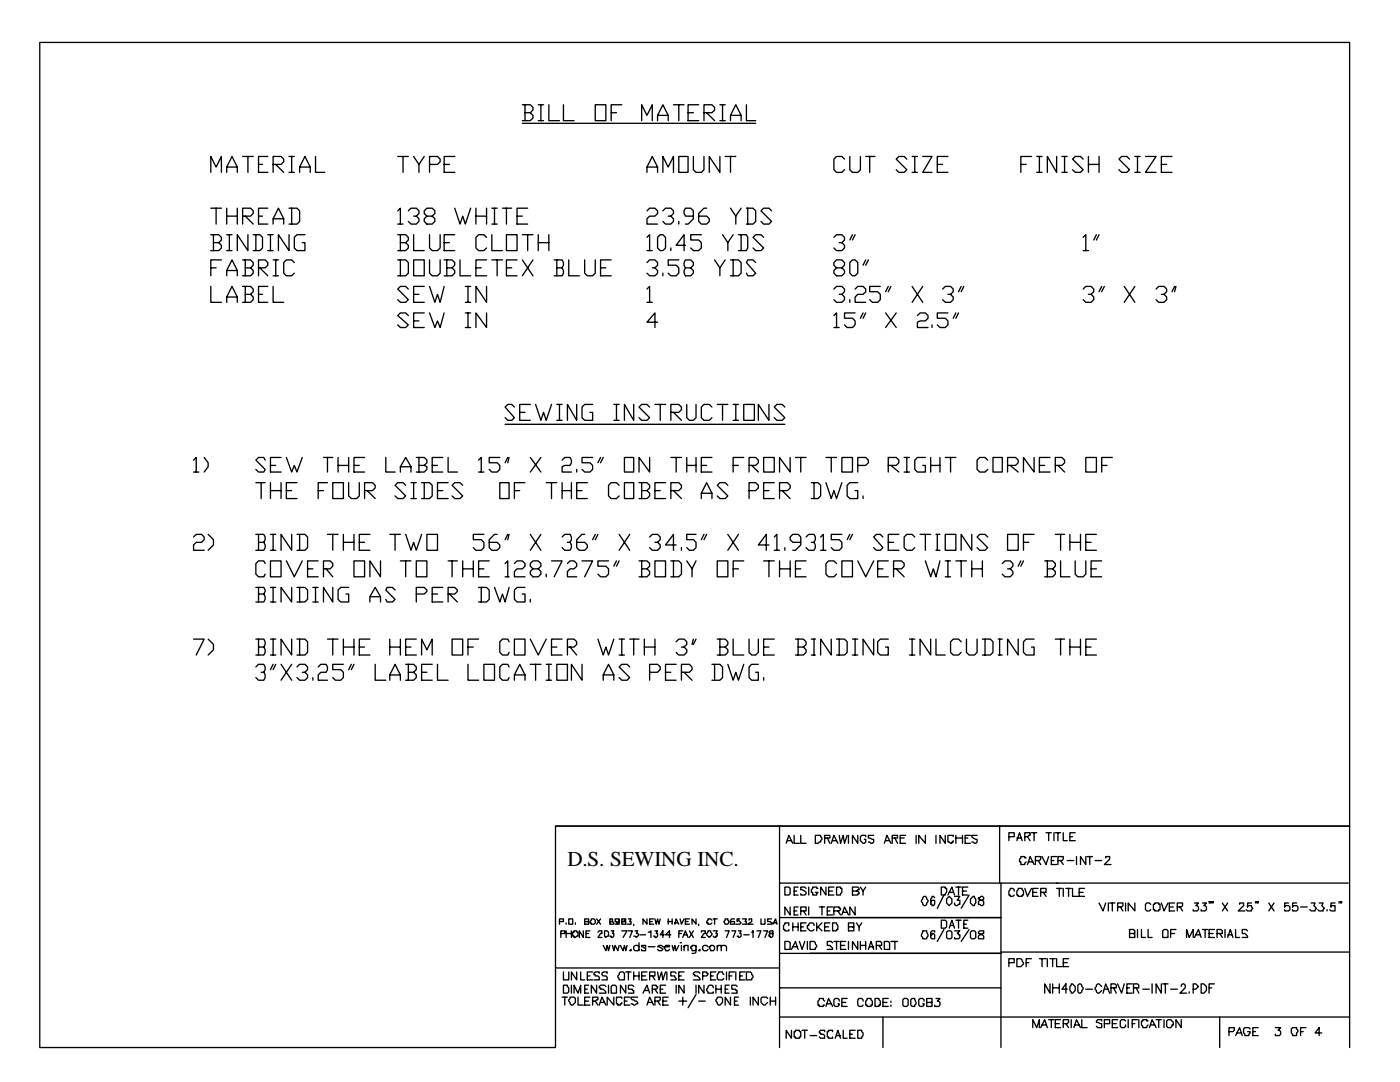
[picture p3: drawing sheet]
<svg xmlns="http://www.w3.org/2000/svg" width="279mm" height="216mm" viewBox="0 0 279 216" stroke-linecap="round" stroke-linejoin="round" font-family="sans-serif">
<defs><g id="words">
<text font-size="4.2" x="113.2" y="172.8">D.S. SEWING INC.</text>
</g></defs>
<g fill="none" stroke="#000" stroke-width=".26">
<path d="M7.9 8.5h261.4v156.3h-158.4v44.2h-103zM42.1 34.4v-3.2l1 2.1 1.1-2.1v3.2M45.2 34.4v-1.1l1.1-2.1 1.1 2.1v1.1M45.2 33.3h2.2M48.4 31.2h2.1M49.5 31.2v3.2M51.6 32.8h.8M53.4 31.2h-1.8v3.2h1.8M54.5 32.8h1.6l.5-.5v-.5l-.5-.6h-1.6v3.2M55 32.8l1.6 1.6M57.7 31.2h1M57.7 34.4h1"/>
<path d="M58.2 31.2v3.2M59.8 34.4v-1.1l1.1-2.1 1 2.1v1.1M59.8 33.3h2.1M63 31.2v3.2h1.8M79.4 31.2h2.1M80.4 31.2v3.2M82.5 31.2l1.1 1.6v1.6M84.7 31.2l-1.1 1.6M85.7 32.8h1.6l.5-.5v-.5l-.5-.6h-1.6v3.2M88.6 32.8h1.1M90.8 31.2h-2.2v3.2h2.2M104.2 20.9h1.6l.6 .5v.6l-.6 .5"/>
<path d="M104.2 24.6h46.6M104.8 22.5h1l.6 .5v.5l-.6 .6h-1.6M104.8 20.9v3.2M107.4 20.9h1.1M107.4 24.1h1.1M107.9 20.9v3.2M109.5 20.9v3.2h2.2M112.4 20.9v3.2h2.2M118.8 20.9h2.1v3.2h-2.1zM122 22.5h1M124.1 20.9h-2.1v3.2M128.1 24.1v-3.2l1 2.1 1.1-2.1v3.2"/>
<path d="M129.1 34.4v-1.1l1.1-2.1 1 2.1v1.1M129.1 33.3h2.1M131.2 24.1v-1.1l1.1-2.1 1 2.1v1.1M131.2 23h2.1M132.3 34.4v-3.2l1 2.1 1.1-2.1v3.2M134.4 20.9h2.1M135.5 31.2h1.8v3.2h-1.8zM135.5 20.9v3.2M137.3 22.5h1.1M138.4 31.2v2.7l.5 .5h1.1l.5-.5v-2.7M139.4 20.9h-2.1v3.2h2.1M140.5 22.5h1.6l.5-.5v-.6l-.5-.5h-1.6v3.2"/>
<path d="M141 22.5l1.6 1.6M143.7 31.2v3.2l-2.1-3.2v3.2M143.7 20.9h1M143.7 24.1h1M144.2 20.9v3.2M144.7 31.2h2.1M145.8 24.1v-1.1l1-2.1 1.1 2.1v1.1M145.8 23h2.1M145.8 31.2v3.2M149 20.9v3.2h1.8M168.5 31.8l-.5-.6h-1l-.6 .6v2.1l.6 .5h1l.5-.5M169.6 31.2v2.7l.5 .5h1.1l.5-.5v-2.7"/>
<path d="M172.8 31.2h1.8M173.6 31.2v3.2M181 31.8l-.6-.6h-1l-.5 .6 2.1 2.1-.6 .5h-1l-.5-.5M182 31.2h1.1M182 34.4h1.1M182.6 31.2v3.2M184.1 31.2h1.9l-1.9 3.2h1.9M187.1 32.8h1M189.2 31.2h-2.1v3.2h2.1M203.7 32.8h1.1M205.8 31.2h-2.1v3.2M206.9 31.2h1.1"/>
<path d="M206.9 34.4h1.1M207.4 31.2v3.2M210.9 31.2v3.2l-1.9-3.2v3.2M211.9 31.2h1.1M211.9 34.4h1.1M212.5 31.2v3.2M216.2 31.8l-.6-.6h-1l-.6 .6 2.2 2.1-.6 .5h-1l-.6-.5M217.2 32.8h2.1M217.2 31.2v3.2M219.3 31.2v3.2M225.4 31.8l-.5-.6h-1.1l-.5 .6 2.1 2.1-.5 .5h-1.1l-.5-.5M226.5 31.2h1"/>
<path d="M226.5 34.4h1M227 31.2v3.2M228.6 31.2h2.1l-2.1 3.2h2.1M231.8 32.8h1M233.9 31.2h-2.1v3.2h2.1M42.1 46.8h1.6l.5 .6v.5l-.5 .5M42.1 57.2v3.1h2.1M42.1 41.5h2.1M42.1 53.4h1M42.6 48.4h1.1l.5 .5v.6l-.5 .5h-1.6M42.6 46.8v3.2M43.1 41.5v3.2"/>
<path d="M44.2 51.9h-2.1v3.1M45.2 55v-1l1.1-2.1 1.1 2.1v1M45.2 41.5v3.2M45.2 43.1h2.2M45.2 46.8h1.1M45.2 50h1.1M45.2 54h2.2M45.2 59.3h2.2M45.8 46.8v3.2M47.4 41.5v3.2M48.4 43.1h1.6l.5-.5v-.5l-.5-.6h-1.6v3.2M48.4 51.9h1.6l.5 .5v.5l-.5 .5"/>
<path d="M48.4 57.2h1.6l.5 .5v.5l-.5 .5M48.9 53.4h1.1l.5 .6v.5l-.5 .5h-1.6M48.9 58.7h1.1l.5 .6v.5l-.5 .5h-1.6M48.9 43.1l1.6 1.6M48.9 51.9v3.1M48.9 57.2v3.1M49.5 46.8v3.2l-2.1-3.2v3.2M50.5 46.8h1.4l.5 .6v2.1l-.5 .5h-1.4M51.1 46.8v3.2M51.6 53.4h1.3l.5-.5v-.5l-.5-.5h-1.3v3.1M51.6 43.1h.8M51.6 58.7h.8"/>
<path d="M51.9 53.4l1.5 1.6M53.4 41.5h-1.8v3.2h1.8M53.4 57.2h-1.8v3.1h1.8M53.4 46.8h1.1M53.4 50h1.1M54 46.8v3.2M54.5 44.7v-1l1.1-2.2 1 2.2v1M54.5 57.2v3.1h2.1M54.5 43.7h2.1M54.5 51.9h1.1M54.5 55h1.1M55 51.9v3.1"/>
<path d="M57.7 41.5h1.6l.5 .6v2.1l-.5 .5h-1.6M57.7 46.8v3.2l-2.1-3.2v3.2M58.2 41.5v3.2M58.7 52.4l-.5-.5h-1l-.6 .5v2.1l.6 .5h1l.5-.5M60.9 46.8h-1.6l-.6 .6v2.1l.6 .5h1.6v-1.6h-.6M79.4 42.1l.5-.6v3.2M79.4 46.8h1.6l.5 .6v.5l-.5 .5M79.4 51.9h1.6l.5 .5v2.1l-.5 .5h-1.6M79.4 44.7h1M79.9 48.4h1.1l.5 .5v.6l-.5 .5h-1.6M79.9 46.8v3.2M79.9 51.9v3.1"/>
<path d="M81.5 42.1l.5-.6h1.1l.5 .6v.5l-.5 .5h-.6M81.5 57.7l-.5-.5h-1.1l-.5 .5 2.1 2.1-.5 .5h-1.1l-.5-.5M82.5 51.9h2.2v3.1h-2.2zM82.5 46.8v3.2h2.2M82.5 58.7h1.1M83.1 43.1l.5 .6v.5l-.5 .5h-1.1l-.5-.5M84.7 57.2h-2.2v3.1h2.2M85.2 43.1l-.5-.5v-.5l.5-.6h1.1l.5 .6v.5l-.5 .5h-1.1l-.5 .6v.5l.5 .5h1.1l.5-.5v-.5l-.5-.6M85.7 46.8v2.7l.6 .5h1l.5-.5v-2.7M85.7 51.9v2.6l.6 .5h1l.5-.5v-2.6M85.7 57.2l1.1 3.1 .5-1.6 .5 1.6 .8-3.1M88.6 51.9h1.6l.6 .5v.5l-.6 .5"/>
<path d="M88.6 48.4h1.1M89.2 53.4h1l.6 .6v.5l-.6 .5h-1.6M89.2 51.9v3.1M90.8 41.5l1 3.2 .5-1.6 .6 1.6 1-3.2M90.8 46.8h-2.2v3.2h2.2M91.8 51.9v3.1h2.1M92.9 57.2h1M93.4 57.2v3.1M95 43.1h2.1M95 41.5v3.2M95 53.4h1M97.1 47.4l-.5-.6h-1.1l-.5 .6v2.1l.5 .5h1.1l.5-.5"/>
<path d="M97.1 51.9h-2.1v3.1h2.1M97.1 57.2v3.1l-2.1-3.1v3.1M97.1 41.5v3.2M98.2 46.8v3.2h2.1M98.2 41.5h1M98.2 44.7h1M98.2 51.9h2.1M98.7 41.5v3.2M99.2 51.9v3.1M100.3 41.5h1.8M101.1 46.8h2.1v3.2h-2.1zM101.1 41.5v3.2"/>
<path d="M101.1 53.4h1M103.2 51.9h-2.1v3.1h2.1M103.2 43.1h1M104.2 46.8h2.2M104.2 51.9l2.2 3.1M105.3 41.5h-2.1v3.2h2.1M105.3 46.8v3.2M106.4 51.9l-2.2 3.1M107.4 48.4h2.1M107.4 46.8v3.2M109.5 46.8v3.2M110.6 51.9h1.6l.2 .5v.5l-.2 .5"/>
<path d="M111.1 53.4h1.1l.2 .6v.5l-.2 .5h-1.6M111.1 51.9v3.1M113.5 51.9v3.1h2.1M116.7 51.9v2.6l.5 .5h1.1l.5-.5v-2.6M119.9 53.4h1M122 51.9h-2.1v3.1h2.1M129.1 42.1l.5-.6h1.1l.5 .6v.5l-.5 .5h-1.1l-.5 .6v1h2.1M129.1 47.4l.5-.6v3.2M129.1 52.4l.5-.5h1.1l.5 .5v.5l-.5 .5h-.5M129.1 57.7l.5-.5v3.1M129.1 50h1.1M130.7 53.4l.5 .6v.5l-.5 .5h-1.1l-.5-.5"/>
<path d="M131.2 47.4l.6-.6h.5l.5 .6v2.1l-.5 .5h-.5l-.6-.5zM132.3 42.1l.5-.6h1.1l.5 .6v.5l-.5 .5h-.6M132.3 54.5v.5M133.9 43.1l.5 .6v.5l-.5 .5h-1.1l-.5-.5M133.9 49.5v.5M135.5 51.9h-2.2v1h1.6l.6 .5v1.1l-.6 .5h-1l-.6-.5M135.5 44.2v.5M136.8 48.9h-1.9l1.6-2.1v3.2M136.8 53.4l-.3-.5v-.5l.3-.5h1l.6 .5v.5l-.6 .5h-1l-.3 .6v.5l.3 .5h1l.6-.5v-.5l-.6-.6M138.4 43.1h-1.6l-.3-.5v-.5l.3-.6h1l.6 .6v1.6l-1.1 1h-.5M140 46.8h-2.2v1.1h1.6l.6 .5v1.1l-.6 .5h-1l-.6-.5M141 41.5h-.5l-1.1 1.1v1.6l.6 .5h1l.6-.5v-.5l-.6-.6h-1.6"/>
<path d="M142.6 51.9l1.1 1.5v1.6M144.2 46.8l1.1 1.6v1.6M144.7 51.9l-1 1.5M145.8 41.5l1 1.6v1.6M145.8 51.9h1.6l.5 .5v2.1l-.5 .5h-1.6M146.3 46.8l-1 1.6M146.3 51.9v3.1M147.4 46.8h1.6l.2 .6v2.1l-.2 .5h-1.6M147.9 41.5l-1.1 1.6M147.9 46.8v3.2M149 41.5h1.3l.5 .6v2.1l-.5 .5h-1.3M149.2 41.5v3.2"/>
<path d="M150.8 52.4l-.5-.5h-1.1l-.2 .5 1.8 2.1-.5 .5h-1.1l-.2-.5M152.4 47.4l-.5-.6h-1.1l-.5 .6 2.1 2.1-.5 .5h-1.1l-.5-.5M154 42.1l-.5-.6h-1.1l-.5 .6 2.1 2.1-.5 .5h-1.1l-.5-.5M166.4 47.4l.6-.6h1l.5 .6v.5l-.5 .5h-.5M166.4 57.7l.6-.5h1l.5 .5v.5l-.5 .5h-.5M167 53.4l-.6-.5v-.5l.6-.5h1l.5 .5v.5l-.5 .5h-1l-.6 .6v.5l.6 .5h1l.5-.5v-.5l-.5-.6M168 48.4l.5 .5v.6l-.5 .5h-1l-.6-.5M168 58.7l.5 .6v.5l-.5 .5h-1l-.6-.5M169.6 59.8v.5M170.1 51.9h.6l.5 .5v2.1l-.5 .5h-.6l-.5-.5v-2.1zM170.1 46.8l-.5 1.1M170.7 57.7l.5-.5h1l.6 .5v.5l-.6 .5h-1l-.5 .6v1h2.1"/>
<path d="M170.7 46.8l-.6 1.1M172.8 51.9l-.6 1M173.3 51.9l-.5 1M175.7 57.2h-2.1v1h1.6l.5 .5v1.1l-.5 .5h-1.1l-.5-.5M177.3 57.2l-.6 1M177.8 57.2l-.5 1M182 57.2l2.1 3.1M184.1 57.2l-2.1 3.1M188.1 57.7l.5-.5h1.1l.5 .5v.5l-.5 .5h-.5M189.7 58.7l.5 .6v.5l-.5 .5h-1.1l-.5-.5M191.8 57.2l-.5 1M192.4 57.2l-.6 1"/>
<path d="M216.2 47.4l.5-.6v3.2M216.2 57.7l.5-.5h1.1l.5 .5v.5l-.5 .5h-.6M216.2 50h1M217.8 58.7l.5 .6v.5l-.5 .5h-1.1l-.5-.5M218.8 46.8l-.5 1.1M219.3 46.8l-.5 1.1M219.9 57.2l-.6 1M220.4 57.2l-.5 1M224.4 57.2l2.1 3.1M226.5 57.2l-2.1 3.1M230.7 57.7l.5-.5h1.1l.5 .5v.5l-.5 .5h-.5M232.3 58.7l.5 .6v.5l-.5 .5h-1.1l-.5-.5"/>
<path d="M234.4 57.2l-.5 1M234.7 57.2l-.3 1M45.2 60.3v-1l1.1-2.1 1.1 2.1v1M81.5 63l-.5-.6h-1.1l-.5 .6 2.1 1.8-.5 .6h-1.1l-.5-.6M82.5 64h1.1M84.7 62.4h-2.2v3h2.2M85.7 62.4l1.1 3 .5-1.4 .5 1.4 .8-3M92.9 60.3h1M92.9 65.4h1M92.9 62.4h1M93.4 62.4v3M97.1 62.4v3l-2.1-3v3"/>
<path d="M129.1 60.3h1.1M131.2 64.3h-2.1l1.6-1.9v3M166.4 63l.6-.6v3M166.4 65.4h1.1M170.7 62.4h-2.2v1.1h1.6l.6 .5v.8l-.6 .6h-1l-.6-.6M172.2 62.4l-.5 1.1M172.8 62.4l-.6 1.1M176.7 62.4l2.2 3M178.9 62.4l-2.2 3M183.1 63l.5-.6h1.1l.5 .6v.5l-.5 .5h-1.1l-.5 .3v1.1h2.1M186 64.8v.6M189.2 62.4h-2.1v1.1h1.5l.6 .5v.8l-.6 .6h-1l-.5-.6"/>
<path d="M190.8 62.4l-.6 1.1M191.3 62.4l-.5 1.1M38.6 91.8l.6-.5v2.9M38.6 94.2h1.1M40.7 91.3l.8 1v.8l-.8 1.1M51.1 96.3h1.8M52.1 96.3v3.2M52.9 91.8l-.2-.5h-1.1l-.5 .5 1.8 1.9-.2 .5h-1.1l-.5-.5M54 96.3v3.2M54 92.9h1M54 97.9h2.1M56.1 91.3h-2.1v2.9h2.1"/>
<path d="M56.1 96.3v3.2M57.2 91.3l1 2.9 .5-1.3 .6 1.3 1-2.9M57.2 97.9h1M59.3 96.3h-2.1v3.2h2.1M63.5 97.9h1.1M64.6 91.3h1.8M65.4 96.3h-1.9v3.2M65.4 91.3v2.9M66.4 96.3h2.1v3.2h-2.1zM67.5 92.9h2.1M67.5 91.3v2.9M69.6 96.3v2.7l.5 .5h1.1l.5-.5v-2.7"/>
<path d="M69.6 91.3v2.9M70.6 92.9h1.1M72.8 91.3h-2.2v2.9h2.2M72.8 97.9h1.5l.6-.5v-.6l-.6-.5h-1.5v3.2M73.3 97.9l1.6 1.6M77 91.3v2.9h1.8M79.9 94.2v-1.1l1.1-1.8 1 1.8v1.1M79.9 93.1h2.1M81 96.8l-.6-.5h-1l-.6 .5 2.2 2.2-.6 .5h-1l-.6-.5M82 96.3h1.1M82 99.5h1.1M82.5 96.3v3.2"/>
<path d="M83.1 91.3h1.6l.5 .5v.5l-.5 .6M83.6 92.9h1.1l.5 .2v.6l-.5 .5h-1.6M83.6 91.3v2.9M84.1 96.3h1.6l.6 .5v2.2l-.6 .5h-1.6M84.7 96.3v3.2M86.3 92.9h1M87.3 97.9h1.1M88.4 91.3h-2.1v2.9h2.1M89.4 91.3v2.9h1.9M89.4 96.3h-2.1v3.2h2.1M92.3 96.8l-.5-.5h-1l-.6 .5 2.1 2.2-.5 .5h-1l-.6-.5M95.5 91.8l.5-.5v2.9"/>
<path d="M95.5 94.2h1.1M99.7 96.3h1.9v3.2h-1.9zM99.7 91.3h-2.1v1h1.6l.5 .6v.8l-.5 .5h-1l-.6-.5M100.8 84.7h55.8M101.3 91.3l-.5 1M101.6 91.3l-.3 1M102.7 81.2l-.6-.5h-.8l-.5 .5 1.9 2.1-.6 .6h-.8l-.5-.6M102.7 97.9h1M103.7 82.3h1.1M104.8 96.3h-2.1v3.2M105.8 80.7h-2.1v3.2h2.1M105.8 91.3l2.1 2.9"/>
<path d="M106.9 80.7l1 3.2 .6-1.6 .5 1.6 1.1-3.2M107.9 91.3l-2.1 2.9M109 96.3h2.1M110.1 96.3v3.2M111.1 83.9h1.1M111.1 80.7h1.1M111.7 80.7v3.2M112.2 91.8l.5-.5h1.1l.2 .5v.5l-.2 .6h-1.1l-.5 .2v1.1h1.8M112.2 97.9h1.8M112.2 96.3v3.2M114 96.3v3.2M115.1 80.7v3.2l-1.9-3.2v3.2"/>
<path d="M115.1 93.7v.5M115.1 97.9h1.1M117.2 96.3h-2.1v3.2h2.1M118.3 80.7h-1.6l-.5 .5v2.1l.5 .6h1.6v-1.6h-.6M118.3 91.3h-2.1v1h1.5l.6 .6v.8l-.6 .5h-1l-.5-.5M119.9 91.3l-.6 1M120.4 91.3l-.5 1M122.5 83.9h1.1M122.5 80.7h1.1M123 80.7v3.2M123.6 96.8l-.6-.5h-1l-.6 .5v2.2l.6 .5h1l.6-.5M124.6 91.3h1.9v2.9h-1.9z"/>
<path d="M124.6 96.3h1.9v3.2h-1.9zM126.5 80.7v3.2l-1.9-3.2v3.2M127.5 96.3h1.6l.5 .5v.6l-.5 .5M128.1 97.9h1l.5 .5v.6l-.5 .5h-1.6M128.1 96.3v3.2M129.6 81.2l-.5-.5h-1l-.6 .5 2.1 2.1-.5 .6h-1l-.6-.6M129.6 91.3v2.9l-2.1-2.9v2.9M130.7 80.7h2.1M130.7 97.9h1.1M131.8 80.7v3.2M132.8 96.3h-2.1v3.2h2.1M133.9 82.3h1.6l.5-.5v-.6l-.5-.5h-1.6v3.2"/>
<path d="M133.9 97.9h1.6l.5-.5v-.6l-.5-.5h-1.6v3.2M133.9 91.3h2.1M134.4 82.3l1.6 1.6M134.4 97.9l1.6 1.6M134.9 91.3v2.9M137.1 80.7v2.6l.5 .6h.8l.5-.6v-2.6M137.1 92.9h1.8M137.1 91.3v2.9M138.9 91.3v2.9M140 99.5v-1.1l1-2.1 1.1 2.1v1.1M140 92.9h1M140 98.4h2.1"/>
<path d="M142.1 81.2l-.5-.5h-1.1l-.5 .5v2.1l.5 .6h1.1l.5-.6M142.1 91.3h-2.1v2.9h2.1M143.1 80.7h2.2M144.2 80.7v3.2M145.3 96.8l-.6-.5h-1l-.6 .5 2.2 2.2-.6 .5h-1l-.6-.5M146.3 83.9h1.1M146.3 80.7h1.1M146.3 92.9h1.1M146.8 80.7v3.2M148.4 80.7h2.1v3.2h-2.1zM148.4 91.3h-2.1v2.9M149.5 92.9h1.3l.5-.6v-.5l-.5-.5h-1.3v2.9"/>
<path d="M149.5 97.9h1.3l.5-.5v-.6l-.5-.5h-1.3v3.2M150 92.9l1.3 1.3M152.4 91.3h2.1v2.9h-2.1zM152.4 97.9h1.1M153.5 80.7v3.2l-2.2-3.2v3.2M154.5 96.3h-2.1v3.2h2.1M155.6 97.9h1.6l.5-.5v-.6l-.5-.5h-1.6v3.2M156.1 97.9l1.6 1.6M156.6 81.2l-.5-.5h-1.1l-.5 .5 2.1 2.1-.5 .6h-1.1l-.5-.6M157.7 91.3v2.9l-2.1-2.9v2.9M158.8 91.3h2.1M159.8 91.3v2.9"/>
<path d="M161.9 96.3h1.3l.6 .5v2.2l-.6 .5h-1.3M162.5 96.3v3.2M164.8 96.3l1.1 3.2 .5-1.6 .6 1.6 1-3.2M164.8 91.3h2.2M165.9 91.3v2.9M168 91.3h2.1v2.9h-2.1zM171.2 92.9h1.6l.5-.6v-.5l-.5-.5h-1.6v2.9M171.2 96.3h-1.6l-.5 .5v2.2l.5 .5h1.6v-1.6h-.5M172.2 99v.5M177.3 92.9h1.6l.5-.6v-.5l-.5-.5h-1.6v2.9M177.8 92.9l1.6 1.3M180.4 94.2h1.1"/>
<path d="M180.4 91.3h1.1M181 91.3v2.9M184.7 91.3h-1.6l-.5 .5v1.9l.5 .5h1.6v-1.3h-.6M185.7 92.9h1.9M185.7 91.3v2.9M187.6 91.3v2.9M188.6 91.3h2.2M189.7 91.3v2.9M197.1 91.8l-.5-.5h-1.1l-.5 .5v1.9l.5 .5h1.1l.5-.5M198.2 91.3h1.8v2.9h-1.8zM201.1 92.9h1.6l.5-.6v-.5l-.5-.5h-1.6v2.9M201.6 92.9l1.6 1.3"/>
<path d="M206.4 91.3v2.9l-2.1-2.9v2.9M207.4 92.9h1.1M209.5 91.3h-2.1v2.9h2.1M210.6 92.9h1.3l.6-.6v-.5l-.6-.5h-1.3v2.9M211.1 92.9l1.4 1.3M216.7 91.3h2.1v2.9h-2.1zM219.9 92.9h1M222 91.3h-2.1v2.9M38.6 107.2l.6-.6h1l.5 .6v.5l-.5 .5h-1l-.6 .5v1.1h2.1M41.5 106.6l1.1 1.1v1l-1.1 1.1M51.1 106.6h1.6l.2 .6v.5l-.2 .5M51.1 117.2h1.6l.2 .5-.2 .8"/>
<path d="M51.6 108.2h1.1l.2 .5v.6l-.2 .5h-1.6M51.6 118.5h1.1l.2 .6v.5l-.2 .5h-1.6M51.6 106.6v3.2M51.6 117.2v2.9M52.9 112.4l-.2-.5h-1.1l-.5 .5v2.2l.5 .5h1.1l.2-.5M54 111.9h2.1v3.2h-2.1zM54 106.6h1M54 109.8h1M54 117.2h1M54.5 106.6v3.2M54.5 117.2v2.9M57.2 111.9l1.5 3.2 1.6-3.2"/>
<path d="M58.2 106.6v3.2l-2.1-3.2v3.2M58.2 117.2v2.9l-2.1-2.9v2.9M59.3 106.6h1.6l.5 .6v2.1l-.5 .5h-1.6M59.3 117.2h1.6l.5 .5v1.9l-.5 .5h-1.6M59.8 106.6v3.2M59.8 117.2v2.9M61.4 113.5h1M62.4 117.2h1.1M63 117.2v2.9M63.5 111.9h-2.1v3.2h2.1M64.6 113.5h1.3l.5-.5v-.6l-.5-.5h-1.3v3.2M65.1 113.5l1.3 1.6"/>
<path d="M65.4 106.6h2.1M66.4 117.2v2.9l-1.8-2.9v2.9M66.4 106.6v3.2M68.5 106.6v3.2M68.5 108.2h2.1M69.6 117.2h-1.6l-.5 .5v1.9l.5 .5h1.6v-1.6h-.5M70.6 111.9h2.2v3.2h-2.2zM70.6 106.6v3.2M71.7 108.2h1.1M73.8 106.6h-2.1v3.2h2.1M73.8 119.1h2.1M75.9 111.9v3.2l-2.1-3.2v3.2"/>
<path d="M77.8 106.6h2.1M78.8 117.7l-.5-.5h-1l-.3 .5 1.8 1.9-.5 .5h-1l-.3-.5M78.8 106.6v3.2M79.9 111.9h2.1M81 106.6l1 3.2 .5-1.6 .6 1.6 1-3.2M81 111.9v3.2M83.1 111.9h2.1v3.2h-2.1zM83.1 118.5h1.6l.5-.5v-.3l-.5-.5h-1.6v2.9M85.2 106.6h2.1v3.2h-2.1zM86.3 118.5h1M88.4 117.2h-2.1v2.9h2.1M89.4 118.5h1.4l.5-.5v-.3l-.5-.5h-1.4v2.9"/>
<path d="M89.4 111.9h1.9M89.7 118.5l1.6 1.6M90.2 111.9v3.2M92.3 113.5h2.2M92.3 111.9v3.2M94.5 111.9v3.2M95.5 117.2h1.6l.5 .5v1.9l-.5 .5h-1.6M95.5 113.5h1.1M96 117.2v2.9M96.6 106.6h-2.1v1.1h1.5l.6 .5v1.1l-.6 .5h-1l-.5-.5M97.6 111.9h-2.1v3.2h2.1M98.7 117.2l1 2.9 .6-1.6 .5 1.6 .8-2.9"/>
<path d="M99.2 106.6h-.5l-1.1 1.1v1.6l.6 .5h1l.5-.5v-.6l-.5-.5h-1.6M100.8 112.4l.5-.5v3.2M100.8 115.1h.8M101.3 106.6l-.5 1.1M101.6 106.6l-.3 1.1M102.7 112.4l.5-.5h1l.6 .5v.6l-.6 .5h-1l-.5 .5v1.1h2.1M104.8 117.2h-1.6l-.5 .5v1.9l.5 .5h1.6v-1.6h-.6M105.8 106.6l2.1 3.2M105.8 119.6v.5M106.4 113.5l-.6-.5v-.6l.6-.5h1l.5 .5v.6l-.5 .5h-1l-.6 .5v.6l.6 .5h1l.5-.5v-.6l-.5-.5M107.9 106.6l-2.1 3.2M109 114.6v.5"/>
<path d="M110.1 111.9h2.1l-1.6 3.2M112.2 107.2l.5-.6h1.1l.2 .6v.5l-.2 .5h-.6M113.2 112.4l.6-.5h.8l.5 .5v.6l-.5 .5h-.8l-.6 .5v1.1h1.9M113.8 108.2l.2 .5v.6l-.2 .5h-1.1l-.5-.5M116.2 111.9h2.1l-1.6 3.2M116.7 106.6h-.5l-1.1 1.1v1.6l.5 .5h1.1l.5-.5v-.6l-.5-.5h-1.6M118.8 106.6l-.5 1.1M119.3 106.6l-.5 1.1M121.4 111.9h-2.1v1.1h1.6l.5 .5v1.1l-.5 .5h-1l-.6-.5M123 111.9l-.5 1.1M123.6 106.6l2.1 3.2M123.6 111.9l-.6 1.1"/>
<path d="M125.7 106.6l-2.1 3.2M127.5 111.9h1.6l.5 .5v.6l-.5 .5M128.1 113.5h1l.5 .5v.6l-.5 .5h-1.6M128.1 111.9v3.2M129.6 107.2l.6-.6h1l.6 .6v.5l-.6 .5h-.5M130.7 111.9h2.1v3.2h-2.1zM131.2 108.2l.6 .5v.6l-.6 .5h-1l-.6-.5M133.9 111.9h1.6l.5 .5v2.2l-.5 .5h-1.6M134.4 111.9v3.2M134.9 108.7h-2.1l1.6-2.1v3.2M136 109.3v.5M137.1 111.9l1 1.6v1.6"/>
<path d="M138.9 106.6h-1.8v1.1h1.3l.5 .5v1.1l-.5 .5h-.8l-.5-.5M138.9 111.9l-.8 1.6M140.5 106.6l-.5 1.1M141 106.6l-.5 1.1M143.1 111.9h2.2v3.2h-2.2zM145.3 106.6l2.1 3.2M146.3 113.5h1.1M147.4 106.6l-2.1 3.2M148.4 111.9h-2.1v3.2M152.4 111.9h2.1M153.5 108.7h-2.2l1.6-2.1v3.2M153.5 111.9v3.2"/>
<path d="M154.5 107.2l.5-.6v3.2M154.5 109.8h1.1M155.6 113.5h2.1M155.6 111.9v3.2M156.6 109.3v.5M157.7 111.9v3.2M158.8 113.5h1M159.8 108.2h-1.6l-.5-.5v-.5l.5-.6h1.1l.5 .6v1.5l-1 1.1h-.6M160.9 107.2l.5-.6h1.1l.2 .6v.5l-.2 .5h-.6M160.9 111.9h-2.1v3.2h2.1M162.5 108.2l.2 .5v.6l-.2 .5h-1.1l-.5-.5M163.8 107.2l.5-.6v3.2"/>
<path d="M163.8 109.8h1M167 112.4l-.6-.5h-1l-.6 .5v2.2l.6 .5h1l.6-.5M168 111.9h2.1v3.2h-2.1zM168 106.6h-2.1v1.1h1.6l.5 .5v1.1l-.5 .5h-1.1l-.5-.5M169.6 106.6l-.5 1.1M170.1 106.6l-.5 1.1M171.2 111.9l1.6 3.2 1.6-3.2M175.2 113.5h1M176.2 107.2l-.5-.6h-.8l-.5 .6 1.8 2.1-.5 .5h-.8l-.5-.5M177.3 111.9h-2.1v3.2h2.1M177.3 108.2h1M178.3 113.5h1.6l.5-.5v-.6l-.5-.5h-1.6v3.2"/>
<path d="M178.9 113.5l1.5 1.6M179.4 106.6h-2.1v3.2h2.1M182.6 107.2l-.6-.6h-1l-.6 .6v2.1l.6 .5h1l.6-.5M183.6 106.6h2.1M184.7 111.9l1 3.2 .6-1.6 .5 1.6 .8-3.2M184.7 106.6v3.2M186.8 106.6h.8M186.8 109.8h.8M187.1 106.6v3.2M188.6 106.6h2.2v3.2h-2.2zM188.6 115.1h1.1M188.6 111.9h1.1"/>
<path d="M189.2 111.9v3.2M190.8 111.9h2.1M191.8 111.9v3.2M193.9 106.6v3.2l-2.1-3.2v3.2M193.9 113.5h2.2M193.9 111.9v3.2M196.1 111.9v3.2M197.1 107.2l-.5-.6h-1.1l-.5 .6 2.1 2.1-.5 .5h-1.1l-.5-.5M200 112.4l.6-.5h1l.5 .5v.6l-.5 .5h-.5M201.1 106.6h2.1v3.2h-2.1zM201.6 113.5l.5 .5v.6l-.5 .5h-1l-.6-.5M203.7 111.9l-.5 1.1"/>
<path d="M204.3 108.2h1M204.3 111.9l-.6 1.1M206.4 106.6h-2.1v3.2M208.5 111.9h1.6l.5 .5v.6l-.5 .5M209 113.5h1.1l.5 .5v.6l-.5 .5h-1.6M209 111.9v3.2M210.6 106.6h1.9M211.7 111.9v3.2h1.8M211.7 106.6v3.2M213.5 108.2h2.1M213.5 106.6v3.2M214.6 111.9v2.7l.5 .5h1.1l.5-.5v-2.7"/>
<path d="M215.6 106.6v3.2M216.7 108.2h1.1M217.8 113.5h1M218.8 106.6h-2.1v3.2h2.1M219.9 111.9h-2.1v3.2h2.1M38.6 127.5h2.1l-1.5 3.2M41.5 127.5l1.1 1.1v1l-1.1 1.1M51.1 127.5h1.6l.2 .6v.5l-.2 .5M51.1 133.1l.5-.5h1.1l.2 .5v.5l-.2 .5h-.6M51.6 129.1h1.1l.2 .5v.6l-.2 .5h-1.6M51.6 127.5v3.2M52.7 134.1l.2 .6v.5l-.2 .5h-1.1l-.5-.5"/>
<path d="M54 120.1h1M54 127.5h1M54 130.7h1M54.5 127.5v3.2M54.5 132.6l-.5 1M55 132.6l-.5 1M56.1 132.6l2.1 3.1M58.2 127.5v3.2l-2.1-3.2v3.2M58.2 132.6l-2.1 3.1M59.3 127.5h1.6l.5 .6v2.1l-.5 .5h-1.6M59.3 133.1l.5-.5h1.1l.5 .5v.5l-.5 .5h-.6M59.8 127.5v3.2"/>
<path d="M60.9 134.1l.5 .6v.5l-.5 .5h-1.1l-.5-.5M62.4 120.1h1.1M62.4 135.2v.5M63.5 133.1l.5-.5h1.1l.3 .5v.5l-.3 .5h-1.1l-.5 .6v1h1.9M65.4 127.5h2.1M66.4 127.5v3.2M68.5 132.6h-2.1v1h1.6l.5 .5v1.1l-.5 .5h-1.1l-.5-.5M68.5 127.5v3.2M68.5 129.1h2.1M70.1 132.6l-.5 1M70.6 127.5v3.2M70.6 132.6l-.5 1"/>
<path d="M71.7 129.1h1.1M73.8 120.1v-1l1.1-1.9 1 1.9v1M73.8 127.5h-2.1v3.2h2.1M74.9 132.6v3.1h2.1M77.8 135.7v-1l1-2.1 1.1 2.1v1M77.8 129.1h2.1M77.8 127.5v3.2M77.8 134.7h2.1M79.9 127.5v3.2M81 132.6h1.5l.6 .5v.5l-.6 .5M81 129.1h1M81.5 134.1h1l.6 .6v.5l-.6 .5h-1.5"/>
<path d="M81.5 132.6v3.1M83.1 127.5h-2.1v3.2h2.1M84.1 130.7v-3.2l1.1 2.1 1.1-2.1v3.2M84.1 134.1h1.1M86.3 132.6h-2.2v3.1h2.2M87.3 132.6v3.1h2.1M90.2 127.5h2.1v3.2h-2.1zM93.4 132.6v3.1h2.1M93.4 129.1h1.1M95.5 127.5h-2.1v3.2M96.6 132.6h2.1v3.1h-2.1zM101.6 128.1l-.3-.6h-1l-.6 .6v2.1l.6 .5h1l.3-.5"/>
<path d="M101.6 133.1l-.3-.5h-1l-.6 .5v2.1l.6 .5h1l.3-.5M102.7 127.5h2.1v3.2h-2.1zM102.7 135.7v-1l1-2.1 1.1 2.1v1M102.7 134.7h2.1M105.8 127.5l1.6 3.2 1.6-3.2M105.8 132.6h2.1M106.9 132.6v3.1M109 135.7h1.1M109 132.6h1.1M109.5 132.6v3.1M110.1 129.1h1M111.1 132.6h2.1v3.1h-2.1z"/>
<path d="M112.2 127.5h-2.1v3.2h2.1M113.2 129.1h1.4l.5-.5v-.5l-.5-.6h-1.4v3.2M113.8 129.1l1.3 1.6M116.2 132.6v3.1l-2.2-3.1v3.1M119.3 127.5l1.1 3.2 .5-1.6 .5 1.6 1.1-3.2M120.4 135.7v-1l1-2.1 1.1 2.1v1M120.4 134.7h2.1M123.6 127.5h1M123.6 130.7h1M124.1 127.5v3.2M125.7 133.1l-.6-.5h-1l-.5 .5 2.1 2.1-.6 .5h-1l-.5-.5M125.7 127.5h1.8"/>
<path d="M126.5 127.5v3.2M128.6 129.1h2.1M128.6 127.5v3.2M129.6 134.1h1.6l.6-.5v-.5l-.6-.5h-1.6v3.1M130.7 127.5v3.2M132.8 134.1h1.1M134.9 128.1l.6-.6h1l.6 .6v.5l-.6 .5h-.5M134.9 132.6h-2.1v3.1h2.1M136 134.1h1.6l.5-.5v-.5l-.5-.5h-1.6v3.1M136.5 129.1l.6 .5v.6l-.6 .5h-1l-.6-.5M136.5 134.1l1.6 1.6M138.4 127.5l-.3 1.1"/>
<path d="M138.9 127.5l-.5 1.1M142.1 132.6h1.6l.5 .5v2.1l-.5 .5h-1.6M142.6 132.6v3.1M143.1 127.5h1.6l.6 .6v.5l-.6 .5M143.7 129.1h1l.6 .5v.6l-.6 .5h-1.6M143.7 127.5v3.2M145.3 132.6l1 3.1 .5-1.6 .6 1.6 1-3.1M146.3 127.5v3.2h2.1M149.5 127.5v2.7l.5 .5h.8l.5-.5v-2.7M151.3 132.6h-1.3l-.5 .5v2.1l.5 .5h1.3v-1.6h-.5M152.4 129.1h1.1M152.4 135.2v.5"/>
<path d="M154.5 127.5h-2.1v3.2h2.1M158.8 127.5h1.5l.6 .6v.5l-.6 .5M159.3 129.1h1l.6 .5v.6l-.6 .5h-1.5M159.3 127.5v3.2M161.9 127.5h.8M161.9 130.7h.8M162.5 127.5v3.2M165.9 127.5v3.2l-2.1-3.2v3.2M167 127.5h1.5l.6 .6v2.1l-.6 .5h-1.5M167.5 127.5v3.2M170.1 127.5h1.1M170.1 130.7h1.1"/>
<path d="M170.7 127.5v3.2M174.4 127.5v3.2l-2.2-3.2v3.2M177.3 127.5h-1.6l-.5 .6v2.1l.5 .5h1.6v-1.6h-.6M181.5 127.5h1.1M181.5 130.7h1.1M182 127.5v3.2M185.7 127.5v3.2l-2.1-3.2v3.2M186.8 127.5v3.2h1.8M191.8 128.1l-.5-.6h-1.1l-.5 .6v2.1l.5 .5h1.1l.5-.5M192.9 127.5v2.7l.5 .5h1.1l.5-.5v-2.7M196.1 127.5h1.5l.6 .6v2.1l-.6 .5h-1.5M196.6 127.5v3.2"/>
<path d="M199.2 127.5h.8M199.2 130.7h.8M199.5 127.5v3.2M203.2 127.5v3.2l-2.1-3.2v3.2M206.4 127.5h-1.6l-.5 .6v2.1l.5 .5h1.6v-1.6h-.6M210.6 127.5h1.9M211.7 127.5v3.2M213.5 127.5v3.2M213.5 129.1h2.1M215.6 127.5v3.2M216.7 129.1h1.1M218.8 127.5h-2.1v3.2h2.1"/>
<path d="M110.9 164.8h158.4v44.2M155.6 164.8v44.2M155.6 176.2h44.2M156.6 177h.8l.3 .3v1l-.3 .3h-.8zM156.9 168.3l.5-1.6 .8 1.6M157.2 167.7h.8M158.5 166.7v1.6h1M158.5 177.8h.5M159.3 177h-.8v1.6h.8M159.8 166.7v1.6h1.1M160.9 177.3l-.3-.3h-.8v.5h.3l.8 .6v.2l-.3 .3h-.8v-.3M161.4 177v1.6"/>
<path d="M162.7 166.7h1.1v.3l.2 .2-.2 .8h-.3l-.3 .3h-.5zM163.2 177.3h-.2v-.3h-.8v.3l-.3 .2v.6h.3v.5h.8v-.3l.2-.2h-.5M164.6 167.2h1v-.5h-1v1.6M164.8 177v1.6l-1-1.6v1.6M165.1 167.2l.5 1.1M165.4 177.8h.8M165.9 168.3l.5-1.6 .8 1.6M166.2 167.7h.8M166.4 177h-1v1.6h1M167 177h.7v.3h.3v.8l-.3 .2v.3h-.7zM167.5 166.7l.2 1.6 .6-1.6 .2 1.6 .6-1.6M169.3 166.7v1.6"/>
<path d="M170.1 177.8h.8l.3-.3h.2v-.2l-.2-.3h-1.1v1.6h1.1v-.3h.2v-.2l-.2-.3h-.3M171.2 166.7v1.6l-1.1-1.6v1.6M171.7 177l.5 .8v.8M172.8 167v-.3h-.8l-.3 .3v.7l.5 .6h.3l.3-.3v-.5h-.3M172.8 177l-.6 .8M174.4 166.7h-1.1v.5l1.1 .3v.5l-.3 .3-.8-.3M176.5 168.3l.5-1.6 .8 1.6M176.7 167.7h.8M178.1 167.2h1v-.5h-1v1.6M178.6 167.2l.5 1.1M179.7 167.2h.7M180.7 166.7h-1v1.6h1"/>
<path d="M182.8 166.7v1.6M184.1 179.1l.3-.2h.3l.5 .8v.2l-.5 .8h-.3l-.3-.3v-.2l-.2-.3zM184.7 166.7v1.6l-1.3-1.6v1.6M186.5 179.1l-.2-.2h-.3v.2l-.3 .3v1h.3v.3h.3l.2-.3v-.7h-.5l-.3 .2v.3M186.8 166.7v1.6M187.9 177h.7v.3h.3v.8l-.3 .2v.3h-.7zM188.4 178.6l-1.3 2.6M188.6 166.7v1.6l-1-1.6v1.6M188.9 179.4l.5-.5 .6 .5v.8l-.6 .5-.5-.5zM189.2 178.6l.8-1.6 .5 1.6M189.4 178.1h.8M190.2 167v-.3h-1v1.3l.8 .3v-.3h.2v-.3"/>
<path d="M190.5 178.9h1.1l-.6 .8h.6v.7l-.8 .3-.3-.3v-.2M190.8 167.2h1.3M190.8 177h1M190.8 166.7v1.6M191.3 177v1.6M192.1 177.8h.8M192.1 166.7v1.6M192.6 167.2h.5M193.1 177h-1v1.6h1M193.4 178.6l-1.6 2.6M193.7 179.4l.5-.5h.3v.2l.2 .3v.8l-.2 .2v.3h-.3l-.5-.5zM193.7 166.7h-1.1v1.6h1.1"/>
<path d="M195 166.7h-1.1v.3l.3 .2 .8 .3v.5l-.3 .3-.8-.3M195.3 179.1v.3h.2v.3h.6l.2 .2v.5l-.2 .3-.8-.3v-.5l.2-.2h.6l.2-.3v-.3l-.2-.2zM199.5 164.8v11.4M201.3 167h1.1v-.8h-1.1v1.5M202.4 177.8v-.3l-.3-.2h-.5v.2l-.3 .3v.8h.3v.3h.5l.3-.3M202.9 167.7l.6-1.5 .5 1.5M202.9 167.2h.8M203.2 177.3h.8v.2l.3 .3v.8h-.3v.3h-.8v-.3h-.3v-.8l.3-.3zM204.5 167h.6l.2-.3h.3v-.5h-1.1v1.5M204.5 177.3l.6 1.6 .7-1.6M204.8 171.2h-.3v-.3h-.8v.3l-.2 .2v.6h.2v.5h.8v-.3l.3-.2M205.1 172.5l.5-1.6 .8 1.6"/>
<path d="M205.1 167l.5 .7M205.3 172h.8M205.8 166.2h1.1M206.1 178.1h.8M206.4 166.2v1.5M206.6 171.7h.8l.3-.3v-.5h-1.1v1.6M207.2 177.3h-1.1v1.6h1.1M207.2 171.7l.5 .8M207.7 178.1h1.1v-.8h-1.1v1.6M208 170.9l.8 1.6 .5-1.6M208.2 178.1l.6 .8M208.8 166.2h1"/>
<path d="M209.3 166.2v1.5M209.8 171.7h.5M210.3 166.2v1.5M210.6 166.2h1.1M210.9 170.9h-1.1v1.6h1.1M210.9 177.3h1M210.9 176.2h58.2M211.1 176.2h-11.3v32.8M211.1 171.7h.8l.3-.3v-.5h-1.1v1.6M211.1 166.2v1.5M211.4 177.3v1.6M211.7 171.7l.5 .8"/>
<path d="M212.2 166.2v1.5h.8M212.2 177.3v1.6M212.7 177.3h1.1M213 171.7h1.3M213.3 177.3v1.6M213.5 167h.5M214 177.3v1.6h1.1M214.6 166.2h-1.1v1.5h1.1M214.8 170.9v1.6M215.4 178.1h.8M216.4 177.3h-1v1.6h1M216.7 170.9v1.6l-1.1-1.6v1.6"/>
<path d="M217 170.9h1M217.5 170.9v1.6M218.5 171.7h1.4M220.7 171.2v-.3h.8v.5l-1.1 1.1h1.3M241.6 179.9h-.3h.3v.3h-.3M242.1 179.9h-.3h.3v.3h-.3M250.6 179.9v.3M251.1 179.9h-.3h.3v.3h-.3M267.2 179.9v.3M267.8 179.9h-.3h.3v.3h-.3M110.9 193.1h44.7M111.7 183.9h.7v-.5h-.7v1"/>
<path d="M111.9 186.3h.8v-.6h-.8v1.4M112.2 199h1M112.4 196.6h.8v.2l.3 .3v.8l-.3 .3h-.8zM112.4 193.9v1.6h1.1v-1.6M112.7 199v1.6M113 186.3h1M113 184.1v.3M113 185.7v1.4M113.5 183.4h.8v1h-.8zM113.8 199h.8l.2 .2v.8l-.5 .6h-.3l-.2-.3v-.3l-.3-.2zM114 185.7v1.4M114 196.6v1.6"/>
<path d="M114.3 186h.3v-.3h.5v.3h.3v.8l-.8 .3v-.3h-.3zM114.6 198.2v-1.6l.8 1.6 .5-1.6v1.6M114.8 184.1v.3M115.1 193.9v1.6l-1.1-1.6v1.6M115.4 199v1.6h1M115.9 193.9v1.6h.8M116.4 185.7v1.4l-.8-1.4v1.4M116.7 183.9h.8v-.5h-.8v1h.8v-.5h-.3M116.7 199.8h.8M116.7 197.4h.5M116.9 186.3h.6M117.2 194.7h.5"/>
<path d="M117.5 196.6h-.8v1.6h.8M117.7 185.7h-.8v1.4h.8M117.7 199h-1v1.6h1M118 183.4h.5l.3 .2v.5l-.3 .3h-.5v-.3h-.3zM118.3 193.9h-1.1v1.6h1.1M118.3 199.8h.5l.3-.3h.2v-.5h-1v1.6M118.8 199.8l.5 .8M119.1 196.6v1.6l-1.1-1.6v1.6M119.1 183.4l.8 1M119.3 186l.3-.3h.5v.6h-.2l-.6 .8h.8M119.6 194.2v-.3h-.8l-.3 .3v.3h.3v.2h.5l.3 .3v.5h-1.1M119.9 183.4l-.8 1"/>
<path d="M120.4 188.6l.5 1.1 .3-1.1 .2 1.1 .3-1.1M120.7 185.7h.5l.2 .3v.8h-.2l-.3 .3-.2-.3zM120.9 196.8l-.2-.2h-.8l-.3 .2v.3h.3v.3h.5l.5 .5v.3h-1.3M121.2 194.2v-.3h-.8l-.3 .3v.3l.3 .2h.5l.3 .3v.5h-1.1M121.4 196.6v1.6M121.7 183.4v.5h.5l.3 .2v.3h-.8v-.5h.5v-.5zM122 196.8a.66 .66 0 0 1 1 0v1.4h-1zM122 185.7h.5l-.3 .6h.3v.5l-.3 .3h-.2v-.3h-.3M122.2 188.6l.3 1.1 .3-1.1 .5 1.1 .3-1.1M122.5 199v1.6l-1.3-1.6v1.6M123.6 183.6v.3h-.3v.2h-.3v-.2h-.2v-.5h.8v1h-.8M123.8 193.9h.6l.2 .3v1.3h-1v-.2l-.3-.3v-.3z"/>
<path d="M123.8 188.6l.6 1.1 .2-1.1 .3 1.1 .2-1.1M124.1 183.4v.5h.8v.5h-.8v-.5h.5v-.3h.3v-.2zM124.1 185.7h1l-.7 1.4M124.1 199.2v-.2h-1.1v1.3h.3v.3h.5v-.3h.3v-.3M124.6 199.8h.5M124.9 196.6v1.6l-1.1-1.6v1.6M124.9 193.9h1M125.4 183.4h.5l-.2 .5h.2v.5h-.8M125.4 185.7h.8l-.5 1.4M125.4 193.9v1.6M125.7 189.7l.2-.3v.3zM125.7 199h-1.1v1.6h1.1"/>
<path d="M126.5 196.8l-.3-.2h-.8v.8h.8v.2h.3v.6h-1.1M126.5 184.4v.3M126.5 193.9v1.6M126.5 194.7h1M126.7 185.7h.6l-.3 .6h.3l.2 .2-.5 .6-.3-.3h-.2M127.3 199h-1.4v.2l.3 .3h.3l.8 .5v.3h-.3l-.3 .3-.8-.3M127.5 188.9l-.2-.3h-.6l-.2 .3v.5l.2 .3h.6l.2-.3M127.5 188.1v1.6M127.5 193.9v1.6M127.8 186.5h1.1M128.1 194.7h.8M128.3 198.2l.8-1.6 .5 1.6"/>
<path d="M128.6 197.6h.8M128.9 188.9v-.3h-.8v.3l.8 .3v.5h-.8v-.3M129.1 183.4v1l-.8-1v1M129.1 193.9h-1v1.6h1M129.4 186h.2l.3-.3v1.4M129.4 188.9h1.3M129.6 194.7h1.1v-.8h-1.1v1.6M129.6 183.9h.6M130.2 197.4h.8l.2-.3v-.3h-.2v-.2h-.8v1.6M130.2 194.7l.5 .8M130.4 183.4h-.8v1h.8M130.7 183.4l.3 1 .2-1 .3 1 .3-1"/>
<path d="M130.7 185.7h.5l-.2 .6h.2v.5l-.2 .3h-.3v-.3h-.3M130.7 199.8h.8l.3-.3v-.5h-1.1v1.6M130.7 197.4l.5 .8M131.2 193.9l.3 1.6 .5-1.6 .3 1.6 .5-1.6M131.2 199.8l.6 .8M131.8 197.4h.5M132.3 188.9l-.3-.3h-.5l-.3 .3 .8 .3 .3 .2-.3 .3h-.5l-.3-.3M132.3 199.8h.8M132.6 188.9h1v-.3h-.8v.3h-.2l.2 .8h.5l.3-.3M132.6 186.5h-.8l.5-.8v1.4M132.8 196.6h-1v1.6h1M133.1 193.9v1.6"/>
<path d="M133.3 199h-1v1.6h1M133.3 183.9h.8M133.3 183.4v1M133.9 186.5h-1.1l.8-.8v1.4M134.1 188.6l.3 1.1 .3-1.1 .2 1.1 .6-1.1M134.1 183.4v1M134.7 184.4l.2-1 .6 1M134.7 184.1h.5M134.9 194.2l-.2-.3h-.8v.8h.8v.3l.2 .3v.2h-1M134.9 196.6v1.6M135.5 186.3h.5M135.5 194.7h.5"/>
<path d="M135.5 199.8h1.6M135.7 188.1h.3zM135.7 183.4l.3 1 .5-1M136 188.6v1.1M136.3 185.7h-.8v1.4M136.3 187.1l.5-1.4 .5 1.4M136.3 199v1.6M136.5 188.9l.3-.3h.5v1.1M136.5 193.9h-1v1.6h1M136.5 196.6v1.6l-1-1.6v1.6M136.5 186.5h.6M136.5 188.6v1.1"/>
<path d="M136.8 183.9h.5M137.6 183.4h-.8v1h.8M137.6 185.7l.8 1.4M138.4 185.7l-.8 1.4M138.9 188.6v1.4l-.3 .2h-.5M138.9 188.9l-.3-.3h-.5v.3h-.3l.3 .8h.5l.3-.3M138.9 183.4v1l-.8-1v1M138.9 196.6v1.6M138.9 198.4l-1.6 2.7M139.4 189.7l.3-.3v.3zM139.4 184.4v.3M139.4 199.8h1.4"/>
<path d="M139.7 194.2l-.3-.3h-.8l-.2 .3v.3h.2v.2h.6l.5 .6v.2h-1.3M140 186v-.3h.8v.6h-.3l-.5 .8h.8M140.2 194.7h.8l.3-.2v-.3h-.3v-.3h-.8v1.6M140.5 196.6v1.6l-1.1-1.6v1.6M141.3 185.7h.5v.3l.3 .3v.2l-.5 .6-.6-.6zM141.3 188.9l-.3-.3h-.5l-.3 .3v.5l.3 .3h.5l.3-.3M141.6 188.9h.2v-.3h.5l.3 .3v.5l-.3 .3h-.5zM141.8 194.7h.5M142.1 183.6l-.3-.2h-.5v.2l-.3 .3v.2h.3v.3h.5l.3-.3M142.3 185.7h.8l-.2 .6h.2v.5h-.2v.3h-.3l-.3-.3M142.3 197.1v-.3l-.2-.2h-.5l-.6 .8 .3 .8h1v-.3M142.3 183.4h.8"/>
<path d="M142.6 183.4v1M142.9 193.9h-1.1v1.6h1.1M142.9 197.4h1M142.9 196.6v1.6M143.1 199h.8l.3 .2v.8l-.5 .6h-.3l-.3-.3v-.3l-.2-.2zM143.1 188.9l.3-.3h.5v1.1M143.1 188.6v1.1M143.9 188.9l.3-.3h.5l.3 .3v.8M143.9 196.6v1.6M144.5 194.5l-.3-.3v-.3h-.8v.3l-.3 .3v.8l.3 .2h.8l.3-.2M144.7 183.4h.6v.2l.2 .3-.2 .5h-.6l-.2-.5 .2-.3zM144.7 185.7h.8l-.5 1.4"/>
<path d="M144.7 197.4h.6M145 193.9v1.6M145.5 196.6h-.8v1.6h.8M145.5 194.7h.5M145.8 199v1.6l-1.1-1.6v1.6M146 185.7h.8l-.5 1.4M146.6 183.4h-.6l-.2 .2v.8h.8v-.5h-.8v.2M146.6 193.9h-1.1v1.6M146.6 199.8h.5M146.8 193.9v1.6M147.1 196.8l-.3-.2h-.8v.8h.8v.2h.3v.6h-1.1M147.4 185.7h.5l-.3 .6h.3v.5l-.3 .3h-.2v-.3h-.3"/>
<path d="M147.4 199h-.8v1.6h.8M147.6 183.4h-.5v.5l.3-.3 .5 .5-.3 .3h-.8M147.6 194.7h.6M148.2 183.4h.8l-.3 .5h.3v.5h-.8M148.4 186.5h1.1M148.7 193.9h-1.1v1.6h1.1M149 193.9h.8l.2 .3v.3l.3 .2-.3 .8h-1zM149.5 183.6v-.2h.5v.5l-.8 .5h1.1M149.8 199v1.6M150 186h.3v-.3v1.4M151.1 185.7h.8l-.6 1.4M151.3 199v1.6l-1-1.6v1.6"/>
<path d="M151.9 183.4v1h.8v-1M152.4 185.7h.8l-.5 1.4M153.2 199.2l-.3-.2h-.8l-.2 .2v.8l.5 .6h.3l.5-.6M153.5 186l.2 .3h.6v.5l-.3 .3h-.3v-.3h-.2v-.3l.2-.2h.6v-.6h-.6zM153.7 199.8h1.1M153.7 199v1.6M154 183.4h-.8v.5h.5l.3 .2v.3h-.8M154.3 184.4l.5-1 .2 1M154.3 184.1h.7M154.8 199v1.6M155.6 197.1h44.2M155.6 190.2h44.2"/>
<path d="M155.6 183.1h44.2M156.6 187.9h.8l.3 .2v1.3h-1.1zM157.4 184.7v-.6h-.8v.3l-.2 .3v.8h.2v.2h.8v-.2M157.7 181v1.6l-1.1-1.6v1.6M158 189.4l.8-1.5 .5 1.5M158.2 188.9h.8M158.2 184.1v1.6M158.2 184.9h1.1M158.5 181.8h.5M159.3 181h-.8v1.6h.8M159.3 184.1v1.6M159.5 187.9l.6 1.5 .5-1.5"/>
<path d="M159.8 181.8h1.1v-.8h-1.1v1.6M159.8 184.9h.5M160.3 181.8l.6 .8M160.9 184.1h-1.1v1.6h1.1M161.1 187.9v1.5M161.4 181v1.6M161.7 187.9h.8l.2 .2v.3l.3 .2-.3 .8h-1zM162.5 184.7v-.3l-.3-.3h-.5l-.3 .3v.3h-.3v.5l.6 .5h.5l.3-.2M163 184.1v1.6M163.2 184.9l.8 .8M163.5 181h1.1M164 184.1l-1 1.1"/>
<path d="M164 181v1.6M164.6 199.8l-.3-.3v-.3h-.8v.3l-.3 .3v.8h.3v.2h.8v-.2h.3M164.6 184.9h.8M165.1 181.8h.5M165.6 184.1h-1v1.6h1M166.2 184.1h.8v.3l.2 .3v.8h-.2v.2h-.8zM166.2 188.1l-.3-.2h-.8v.7h.5l.6 .6v.2h-1.1M166.2 181h-1.1v1.6h1.1M166.4 181.8h1.1l.2-.3v-.3h-.2v-.2h-1.1v1.6M166.4 187.9h1.1M167 187.9v1.5M167.2 181.8l.5 .8"/>
<path d="M167.5 199.8v-.3l-.3-.3h-.5l-.3 .3v1.1l.3 .2h.5l.3-.2v-.3h-.3M167.7 188.6h.8M168 182.6l.5-1.6 .8 1.6M168.3 182h.8M168.8 187.9h-1.1v1.5h1.1M169.1 199.2h-1.1v1.6h1.1M169.3 184.9h1.1v-.8h-1.1v1.6h1.1v-.8h-.3M169.3 187.9v1.5M170.7 181v1.6l-1.1-1.6v1.6M170.9 184.1l.5 .8v.8M171.2 187.9v1.5l-1.1-1.5v1.5M171.7 188.6h1.1"/>
<path d="M171.7 187.9v1.5M172 184.1l-.6 .8M172.2 199.8v-.3l-.2-.3h-.6l-.2 .3v1.1l.2 .2h.6l.2-.2M172.8 187.9v1.5M173 199.2h.8v.3l.3 .3v.8h-.3v.2h-.8v-.2h-.2v-.8l.2-.3zM173.3 189.4l.5-1.5 .6 1.5M173.6 188.9h.8M174.6 199.2h.8v.3l.3 .3v.8h-.3v.2h-.8zM174.9 188.6h1v-.5l-.2-.2h-.8v1.5M175.4 188.6l.5 .8M176.5 187.9h.8l.2 .2v1.3h-1zM177.3 199.2h-1.1v1.6h1.1"/>
<path d="M177.8 199.8v.2zM177.8 187.9h1.3M178.6 187.9v1.5M180.2 199.5l.2-.3h.6l.2 .3v1.1l-.2 .2h-.6l-.2-.2zM181.8 199.5l.2-.3h.6l.2 .8-.2 .8h-.6l-.2-.2zM184.1 185.7h.8l.3 .8-.3 .8h-.8v-.2l-.2-.3zM184.4 199.8v-.3l-.3-.3h-.5l-.2 .3v1.1l.2 .2h.5l.3-.2v-.3h-.3M186.5 186v-.3h-.5l-.3 .3v1.1l.3 .2h.5v-.8l-.2-.2h-.3v.2h-.3v.3M186.8 199.2h.8l-.5 .6h.2l.3 .2v.6l-.3 .2h-.8v-.2M187.9 183.6h.7l.3 .3v1l-.3 .3h-.7zM188.4 185.5l-1.3 2.4M188.9 186a.66 .66 0 0 1 1.1 0v1.1l-.3 .2h-.5l-.3-.2z"/>
<path d="M189.4 185.2l.6-1.6 .5 1.6M189.7 184.7h.5M190.5 185.7h1.1l-.6 .6h.3v.2h.3v.6l-.3 .2h-.8v-.2M190.8 183.6h1M191.3 183.6v1.6M192.4 184.4h.5M193.1 183.6h-.7v1.6h.7M193.4 185.5l-1.6 2.4M193.7 186a.66 .66 0 0 1 1 0v1.1l-.2 .2h-.6l-.2-.2zM195.3 186v.3l.8 .2 .2 .3v.5h-1v-.5l.8-.5h.2v-.6h-.8zM199.8 190h69.5M201.3 192.1h1.1v-.8h-1.1v1.6"/>
<path d="M202.9 191.3h.8l.6 .8v.3l-.6 .5h-.8zM204.8 192.1h.5M205.8 191.3h-1v1.6M207.4 191.3h1.4M208 191.3v1.6M209 191.3v1.6M209.5 196.3v1.9l-1-1.9v1.9M209.5 191.3h1.1M210.1 197.1h1.3M210.1 191.3v1.6M210.1 196.3v1.9M210.9 191.3v1.6h1"/>
<path d="M211.4 196.3v1.9M212.2 192.1h.8M213 197.4h-1.1l.8-1.1v1.9M213.3 191.3h-1.1v1.6h1.1M213.8 196.3h.2l.6 .5v.8l-.6 .6h-.2v-.3l-.3-.3v-.8l.3-.2zM215.1 196.6l.3-.3h.2l.6 .8v.3l-.6 .8h-.2l-.3-.3zM216.7 197.4h1.3M219.3 180.2l.8 1.6 .6-1.6M219.9 196.8l-.6-.5h-.2l-.6 .8 .3 .8 .3 .3h.2l.6-.6M220.1 198.2l.6-1.9 .8 1.9M220.4 197.4h.8M221.2 180.2v1.6"/>
<path d="M221.5 180.2h1M221.7 197.1h1.1v-.5l-.3-.3h-.8v1.9M222 180.2v1.6M222.2 197.1l.6 1.1M223 196.3l.8 1.9 .6-1.9M223 181h.8l.3-.3v-.5h-1.1v1.6M223.6 181l.5 .8M224.6 180.2v1.6M224.9 197.1h.5M225.4 186.3h1.1v-.6l-.3-.2h-.8v1.6h1.1v-.6l-.3-.2M226 196.3h-1.1v1.9h1.1M226.2 197.1h1.1v-.5l-.3-.3h-.8v1.9"/>
<path d="M226.5 180.2v1.6l-1.3-1.6v1.6M226.7 197.1l.6 1.1M227 185.5v1.6M227.8 185.5v1.6h.8M228.1 197.4h1.3M229.1 185.5v1.6h.8M229.7 180.4l-.3-.2h-.5l-.3 .2v1.1l.3 .3h.5l.3-.3M229.9 196.3v1.9M230.2 180.4h.3v-.2h.7v.2h.3v1.1h-.3v.3h-.7v-.3h-.3zM231.8 196.3v1.9l-1.1-1.9v1.9M231.8 180.2l.5 1.6 .8-1.6M232 185.7l.3-.2h.5l.3 .2v1.4h-1.1z"/>
<path d="M232 196.3h1.1M232.6 196.3v1.9M233.4 181h.8M233.6 186.3h.8M233.6 197.4h1.3M234.4 180.2h-1v1.6h1M234.7 185.5h-1.1v1.6M234.9 181h.8l.3-.3v-.5h-1.1v1.6M235.5 181l.5 .8M235.7 196.8v-.2l.3-.3h.3l.2 .3v.5l-1 1.1h1.3M236.8 187.1v-1.6l.5 1.6 .8-1.6v1.6M237.3 197.9v.3z"/>
<path d="M238.1 197.4h.6l.5-.6-.5-.5h-.6v1.9M238.4 187.1l.8-1.6 .5 1.6M238.4 180.2h.8l-.5 .5h.2l.3 .3v.5l-.3 .3h-.8v-.3M238.7 186.5h.7M239.7 196.3h.5l.6 .5v.8l-.6 .6h-.5zM240 180.2h.8l-.6 .5h.3l.3 .3v.5l-.3 .3h-.8v-.3M240 185.5h1M240.5 185.5v1.6M241.3 186.3h.8M241.3 197.1h.5M242.4 185.5h-1.1v1.6h1.1M242.4 196.3h-1.1v1.9"/>
<path d="M242.9 186.3h1v-.6l-.2-.2h-.8v1.6M243.4 186.3l.5 .8M243.9 180.2l1.1 1.6M244.5 185.5v1.6M245 187.1l.5-1.6 .6 1.6M245 186.5h.8M245 180.2l-1.1 1.6M246.6 185.5v1.6h.8M247.4 180.4v-.2h.8v.5l-1.1 1.1h1.3M249 185.7l-.3-.2h-.8v.8h.5l.6 .5v.3h-1.1M249.8 180.2h-.8v.8v-.3h.8v.3l.2 .2-.2 .3v.3h-.8l-.3-.3M253.2 180.2l1.1 1.6"/>
<path d="M254.3 180.2l-1.1 1.6M257.2 180.2h-.8v.8v-.3h.8l.2 .3v.5l-.2 .3h-.8v-.3M258.8 180.2h-.8v.8v-.3h.8l.2 .3v.5l-.2 .3h-.8v-.3M259.6 181h1.3M261.7 180.2h.8l-.3 .5 .5 .5-.2 .3v.3h-.8l-.3-.3M263.3 180.2h.8l-.3 .5 .5 .5-.2 .3v.3h-.8l-.3-.3M264.8 181.5v.3M266.4 180.2h-.8v.8v-.3h.8v1.1h-.8l-.2-.3M119.6 200.6l.5-1.6 .8 1.6M119.9 200h.8M129.1 200.6l.5-1.6 .8 1.6M129.4 200h.8"/>
<path d="M155.6 202.9h113.7M158 205.6v1.6l-1.1-1.6v1.6M158.5 205.8h.3v-.2h.7v.2h.3v1.1h-.3v.3h-.7v-.3h-.3zM160.1 205.6h1M160.6 205.6v1.6M161.7 206.6h1.3M164.6 205.8v-.2h-.8l-.3 .2v.3h.3v.3h.5l.3 .2v.6h-.8l-.3-.3M164.8 200.8l.6-1.6 .8 1.6M165.1 200.3h.8M166.2 205.8v-.2h-.8v.2h-.3v1.1h.3v.3h.8v-.3M166.7 207.2l.5-1.6 .5 1.6M167 206.6h.7"/>
<path d="M168 200h.8M168.3 205.6v1.6h.8M169.6 206.4h.5M170.7 205.6h-1.1v1.6h1.1M171.2 205.6h.8v.2l.2 .3v.5l-.2 .3v.3h-.8zM176.2 200h.8M176.2 202.9v6.1M177.8 200.6v.2M184.9 200h1.1v-.8h-1.1v1.6h1.1v-.8h-.3M206.1 205.1v-1.6l.8 1.6 .5-1.6v1.6M207.7 205.1l.8-1.6 .5 1.6M208 204.5h.8"/>
<path d="M209.3 203.5h1M209.8 203.5v1.6M210.6 204.3h.8M211.7 203.5h-1.1v1.6h1.1M212.2 204.3h.8l.3-.3v-.5h-1.1v1.6M212.7 204.3l.6 .8M213.8 203.5v1.6M214.3 205.1l.5-1.6 .8 1.6M214.6 204.5h.8M215.9 203.5v1.6h1.1M219.9 203.7v-.2h-.8l-.3 .2v.3l1.1 .3v.8h-.8l-.3-.3M220.4 204.3h1.1v-.8h-1.1v1.6"/>
<path d="M222 204.3h.8M223 203.5h-1v1.6h1M224.6 203.7l-.2-.2h-.6l-.2 .2v1.1l.2 .3h.6l.2-.3v-.3M225.2 203.5v1.6M226 204.3h.5M227 203.5h-1v1.6M227.3 203.5v1.6M229.1 203.7h-.2v-.2h-.8v.2h-.3v.8l.3 .3v.3h.8v-.3l.2-.3M229.4 205.1l.5-1.6 .8 1.6M229.7 204.5h.8M230.7 203.5h1.1M231.2 203.5v1.6"/>
<path d="M232.3 203.5v1.6M232.8 203.7l.3-.2h.5l.6 .5v.5h-.3v.3l-.3 .3h-.5l-.3-.3zM235.7 203.5v1.6l-1-1.6v1.6M243.4 202.9v6.1M245.3 205.8h.8l.2-.2v-.5h-1v1.5M246.6 206.6l.8-1.5 .5 1.5M246.9 206.1h.7M249.5 205.3l-.3-.2h-.8l-.2 .2v.8l.2 .3v.2h.8l.3-.8h-.5M250 205.8h.6M251.1 205.1h-1.1v1.5h1.1M254.5 205.1h1.1l-.5 .5h.2l.3 .2v.6l-.3 .2h-.8v-.2M257.7 205.3l.3-.2h.8v.2l.2 .3v.2l-.2 .3v.5h-.8v-.2l-.3-.3z"/>
<path d="M259.6 205.8h.5M260.6 205.1h-1v1.5M263.8 206.1h-1.3l.8-1v1.5"/>
</g>
<use href="#words"/>
</svg>
